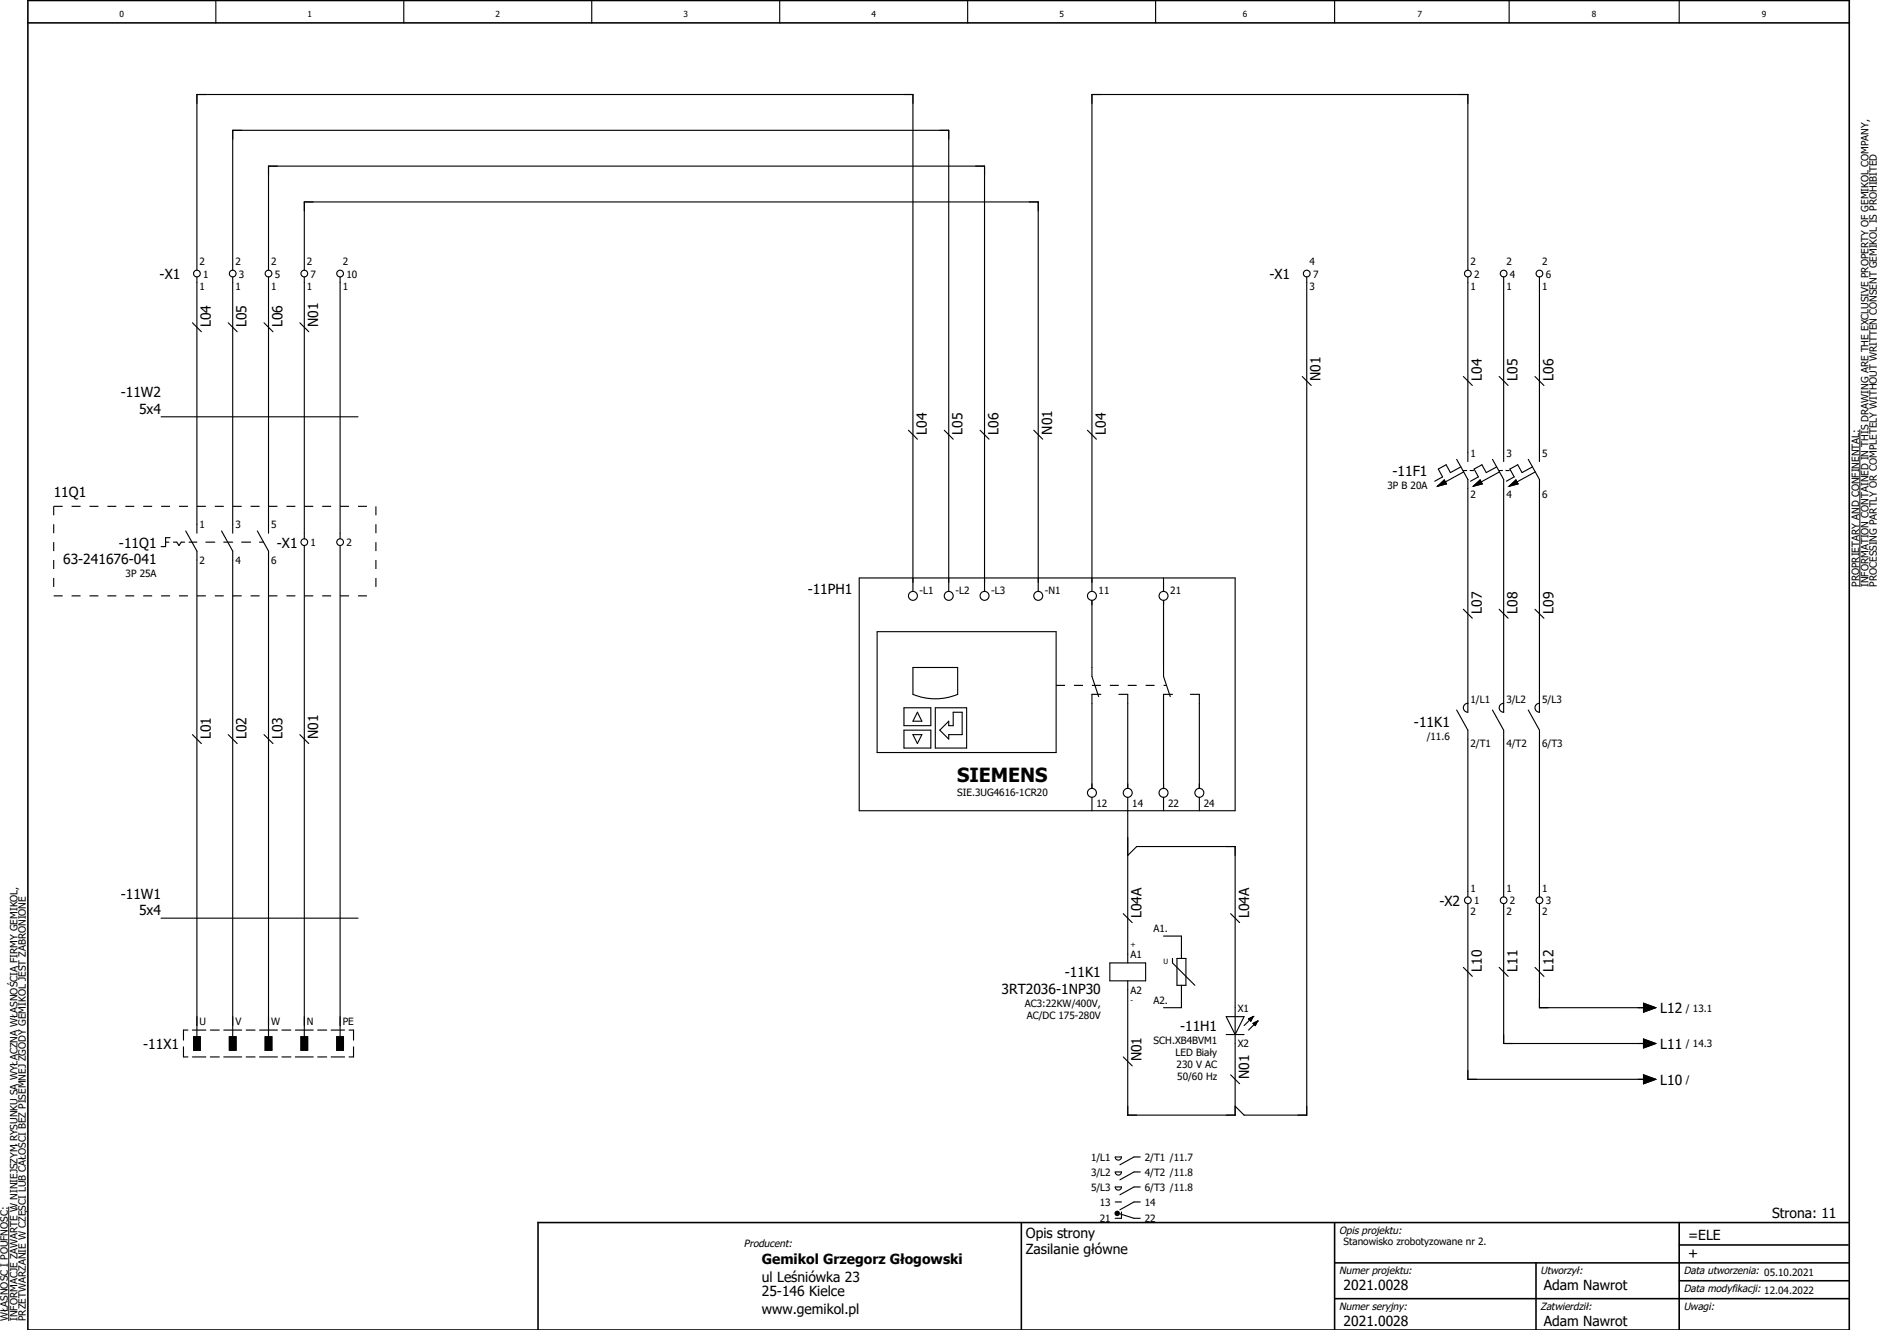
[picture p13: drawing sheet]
<svg xmlns="http://www.w3.org/2000/svg" width="594mm" height="420mm" viewBox="0 0 594 420" stroke-linecap="round" stroke-linejoin="round" font-family="sans-serif">
<defs><g id="words">
<text font-size="6.1" x="302.4" y="247">SIEMENS</text>
<g font-size="4.4">
<text x="50.4" y="88.2">-X1</text>
<text x="401.2" y="88.2">-X1</text>
<text x="66.6" y="103.4" transform="rotate(-90 66.6 103.4)">L04</text>
<text x="77.9" y="103.4" transform="rotate(-90 77.9 103.4)">L05</text>
<text x="89.2" y="103.4" transform="rotate(-90 89.2 103.4)">L06</text>
<text x="100.6" y="103.4" transform="rotate(-90 100.6 103.4)">N01</text>
<text x="38.2" y="125.5">-11W2</text>
<text x="417.3" y="120.4" transform="rotate(-90 417.3 120.4)">N01</text>
<text x="468.2" y="120.4" transform="rotate(-90 468.2 120.4)">L04</text>
<text x="479.5" y="120.4" transform="rotate(-90 479.5 120.4)">L05</text>
<text x="490.9" y="120.4" transform="rotate(-90 490.9 120.4)">L06</text>
<text x="43.9" y="130.8">5x4</text>
<text x="292.9" y="137.3" transform="rotate(-90 292.9 137.3)">L04</text>
<text x="304.2" y="137.3" transform="rotate(-90 304.2 137.3)">L05</text>
<text x="315.5" y="137.3" transform="rotate(-90 315.5 137.3)">L06</text>
<text x="332.5" y="137.3" transform="rotate(-90 332.5 137.3)">N01</text>
<text x="349.4" y="137.3" transform="rotate(-90 349.4 137.3)">L04</text>
<text x="440" y="150.4">-11F1</text>
<text x="17" y="156.9">11Q1</text>
<text x="37.6" y="173">-11Q1</text>
<text x="87.5" y="173">-X1</text>
<text x="19.9" y="178.3">63-241676-041</text>
<text x="255.2" y="187.7">-11PH1</text>
<text x="468.2" y="193.9" transform="rotate(-90 468.2 193.9)">L07</text>
<text x="479.5" y="193.9" transform="rotate(-90 479.5 193.9)">L08</text>
<text x="490.9" y="193.9" transform="rotate(-90 490.9 193.9)">L09</text>
<text x="66.6" y="233.5" transform="rotate(-90 66.6 233.5)">L01</text>
<text x="77.9" y="233.5" transform="rotate(-90 77.9 233.5)">L02</text>
<text x="89.2" y="233.5" transform="rotate(-90 89.2 233.5)">L03</text>
<text x="100.6" y="233.5" transform="rotate(-90 100.6 233.5)">N01</text>
<text x="446.8" y="229.6">-11K1</text>
<text x="38.2" y="283.8">-11W1</text>
<text x="454.9" y="286.1">-X2</text>
<text x="43.9" y="289.2">5x4</text>
<text x="360.8" y="290.1" transform="rotate(-90 360.8 290.1)">L04A</text>
<text x="394.7" y="290.1" transform="rotate(-90 394.7 290.1)">L04A</text>
<text x="336.5" y="308.8">-11K1</text>
<text x="468.2" y="307" transform="rotate(-90 468.2 307)">L10</text>
<text x="479.5" y="307" transform="rotate(-90 479.5 307)">L11</text>
<text x="490.9" y="307" transform="rotate(-90 490.9 307)">L12</text>
<text x="316.5" y="314.1">3RT2036-1NP30</text>
<text x="524.6" y="320.1">L12</text>
<text x="372.9" y="325.7">-11H1</text>
<text x="45.2" y="331.4">-11X1</text>
<text x="360.8" y="335.3" transform="rotate(-90 360.8 335.3)">N01</text>
<text x="524.6" y="331.4">L11</text>
<text x="394.7" y="341" transform="rotate(-90 394.7 341)">N01</text>
<text x="524.6" y="342.7">L10</text>
<text x="560" y="384.8">Strona: 11</text>
<text x="324.2" y="391">Opis strony</text>
<text x="533.5" y="391.9">=ELE</text>
<text x="240.7" y="399.5">Gemikol Grzegorz Głogowski</text>
<text x="324.2" y="396.3">Zasilanie główne</text>
<text x="533.5" y="397.5">+</text>
<text x="240.7" y="405.1">ul Leśniówka 23</text>
<text x="424.6" y="407.4">2021.0028</text>
<text x="487.9" y="407.4">Adam Nawrot</text>
<text x="240.7" y="409.4">25-146 Kielce</text>
<text x="240.7" y="415">www.gemikol.pl</text>
<text x="424.6" y="418.7">2021.0028</text>
<text x="487.9" y="418.7">Adam Nawrot</text>
</g>
<g font-size="3.2">
<text x="63.1" y="83.8">2</text>
<text x="74.4" y="83.8">2</text>
<text x="85.7" y="83.8">2</text>
<text x="97" y="83.8">2</text>
<text x="108.3" y="83.8">2</text>
<text x="413.8" y="83.8">4</text>
<text x="464.7" y="83.8">2</text>
<text x="476" y="83.8">2</text>
<text x="487.3" y="83.8">2</text>
<text x="64.2" y="87.7">1</text>
<text x="75.5" y="87.7">3</text>
<text x="86.8" y="87.7">5</text>
<text x="98.1" y="87.7">7</text>
<text x="109.5" y="87.7">10</text>
<text x="414.9" y="87.7">7</text>
<text x="465.8" y="87.7">2</text>
<text x="477.1" y="87.7">4</text>
<text x="488.4" y="87.7">6</text>
<text x="63.1" y="91.6">1</text>
<text x="74.4" y="91.6">1</text>
<text x="85.7" y="91.6">1</text>
<text x="97" y="91.6">1</text>
<text x="108.3" y="91.6">1</text>
<text x="413.8" y="91.6">3</text>
<text x="464.7" y="91.6">1</text>
<text x="476" y="91.6">1</text>
<text x="487.3" y="91.6">1</text>
<text x="464.7" y="144.3">1</text>
<text x="476" y="144.3">3</text>
<text x="487.3" y="144.3">5</text>
<text x="438.5" y="154.5">3P B 20A</text>
<text x="464.7" y="157.5">2</text>
<text x="476" y="157.5">4</text>
<text x="487.3" y="157.5">6</text>
<text x="63.1" y="166.9">1</text>
<text x="74.4" y="166.9">3</text>
<text x="85.7" y="166.9">5</text>
<text x="98.1" y="172.5">1</text>
<text x="109.5" y="172.5">2</text>
<text x="63.1" y="178.1">2</text>
<text x="74.4" y="178.1">4</text>
<text x="85.7" y="178.1">6</text>
<text x="39.7" y="182.4">3P 25A</text>
<text x="587.5" y="185.4" transform="rotate(-90 587.5 185.4)">PROPRIETARY AND CONFINENTAL:</text>
<text x="590.4" y="185.4" transform="rotate(-90 590.4 185.4)">INFORMATION CONTAINED IN THIS DRAWING ARE THE EXCLUSIVE PROPERTY OF GEMIKOL COMPANY,</text>
<text x="593.1" y="185.4" transform="rotate(-90 593.1 185.4)">PROCESSING PARTLY OR COMPLETELY WITHOUT WRITTEN CONSENT GEMIKOL IS PROHIBITED</text>
<text x="290.6" y="187.6">-L1</text>
<text x="301.9" y="187.6">-L2</text>
<text x="313.2" y="187.6">-L3</text>
<text x="330.2" y="187.6">-N1</text>
<text x="347.2" y="187.6">11</text>
<text x="369.8" y="187.6">21</text>
<text x="464.7" y="222.1">1/L1</text>
<text x="476" y="222.1">3/L2</text>
<text x="487.3" y="222.1">5/L3</text>
<text x="450.8" y="233.7">/11.6</text>
<text x="464.7" y="236.1">2/T1</text>
<text x="476" y="236.1">4/T2</text>
<text x="487.3" y="236.1">6/T3</text>
<text x="302.4" y="251.5">SIE.3UG4616-1CR20</text>
<text x="346.5" y="255">12</text>
<text x="357.8" y="255">14</text>
<text x="369.1" y="255">22</text>
<text x="380.4" y="255">24</text>
<text x="464.7" y="281.8">1</text>
<text x="476" y="281.8">1</text>
<text x="487.3" y="281.8">1</text>
<text x="465.8" y="285.7">1</text>
<text x="477.1" y="285.7">2</text>
<text x="488.4" y="285.7">3</text>
<text x="464.7" y="289.2">2</text>
<text x="476" y="289.2">2</text>
<text x="487.3" y="289.2">2</text>
<text x="364.5" y="294.5">A1.</text>
<text x="357.2" y="302.7">A1</text>
<text x="357.2" y="313.9">A2</text>
<text x="364.5" y="317.1">A2.</text>
<text x="63.1" y="323.9">U</text>
<text x="74.4" y="323.9">V</text>
<text x="85.7" y="323.9">W</text>
<text x="97" y="323.9">N</text>
<text x="108.3" y="323.9">PE</text>
<text x="323.8" y="318.1">AC3:22KW/400V,</text>
<text x="324.4" y="322">AC/DC 175-280V</text>
<text x="391.2" y="319.7">X1</text>
<text x="532.7" y="319.6">/ 13.1</text>
<text x="364.6" y="329.8">SCH.XB4BVM1</text>
<text x="371.5" y="333.6">LED Biały</text>
<text x="391.2" y="330.8">X2</text>
<text x="532.7" y="330.9">/ 14.3</text>
<text x="371.8" y="337.4">230 V AC</text>
<text x="372" y="341.3">50/60 Hz</text>
<text x="532.7" y="342.2">/</text>
<text x="344.8" y="366.8">1/L1</text>
<text x="344.8" y="371.5">3/L2</text>
<text x="361.7" y="366.8">2/T1 /11.7</text>
<text x="361.7" y="371.5">4/T2 /11.8</text>
<text x="344.8" y="376.2">5/L3</text>
<text x="361.7" y="376.2">6/T3 /11.8</text>
<text x="347.5" y="381">13</text>
<text x="361.7" y="381">14</text>
<text x="347.5" y="386.1">21</text>
<text x="361.7" y="386.1">22</text>
<text x="423.2" y="389.8">Opis projektu:</text>
<text x="235.1" y="394.1">Producent:</text>
<text x="424.6" y="393.3">Stanowisko zrobotyzowane nr 2.</text>
<text x="423.2" y="402.5">Numer projektu:</text>
<text x="486.8" y="402.5">Utworzył:</text>
<text x="532" y="402.5">Data utworzenia: 05.10.2021</text>
<text x="423.2" y="413.8">Numer seryjny:</text>
<text x="486.8" y="413.8">Zatwierdził:</text>
<text x="532" y="408.2">Data modyfikacji: 12.04.2022</text>
<text x="532" y="413.8">Uwagi:</text>
<text x="2.5" y="417.3" transform="rotate(-90 2.5 417.3)">WŁASNOŚĆ I POUFNOŚĆ:</text>
<text x="5.5" y="417.3" transform="rotate(-90 5.5 417.3)">INFORMACJE ZAWARTE W NINIEJSZYM RYSUNKU SĄ WYŁĄCZNĄ WŁASNOŚCIĄ FIRMY GEMIKOL,</text>
<text x="8.2" y="417.3" transform="rotate(-90 8.2 417.3)">PRZETWARZANIE W CZĘŚCI LUB CAŁOŚCI BEZ PISEMNEJ ZGODY GEMIKOL JEST ZABRONIONE</text>
</g>
<g font-size="2.6">
<text x="37.8" y="5.3">0</text>
<text x="97.2" y="5.3">1</text>
<text x="156.6" y="5.3">2</text>
<text x="216" y="5.3">3</text>
<text x="275.4" y="5.3">4</text>
<text x="334.8" y="5.3">5</text>
<text x="392.7" y="5.3">6</text>
<text x="447.9" y="5.3">7</text>
<text x="503" y="5.3">8</text>
<text x="556.8" y="5.3">9</text>
</g>
<g font-size="2.3">
<text x="357.2" y="299.1">+</text>
<text x="367.6" y="304.4">U</text>
<text x="357.2" y="316.8">-</text>
</g>
</g></defs>
<g fill="none" stroke="#000" stroke-width=".35">
<path d="M68.2 .2v7M127.6 .2v7M187 .2v7M246.4 .2v7M305.8 .2v7M365.2 .2v7M421.7 .2v7M476.9 .2v7M530.6 .2v7M62.2 85.4v-55.5h226.3v156.9M62.2 87.5v80.9M73.5 85.4v-44.2h226.3v145.6"/>
<path d="M73.5 87.5v80.9M84.8 85.4v-32.9h226.3v134.3M84.8 87.5v80.9M96.2 85.4v-21.6h231.9v123M96.2 87.5v82.7M107.5 87.5v82.7M412.9 87.5v264.8h-19.8l-2.8-2.8M463.8 85.4v-55.5h-118.7v156.9M463.8 87.5v58.3M475.2 87.5v58.3M486.5 87.5v58.3M60.8 102l2.8 2.8"/>
<path d="M72.1 102l2.8 2.8M83.4 102l2.9 2.8M94.7 102l2.9 2.8M411.5 118.9l2.8 2.9M462.4 118.9l2.9 2.9M473.7 118.9l2.9 2.9M485.1 118.9l2.8 2.9M50.9 131.7h62.2M287.1 135.9l2.8 2.8M298.4 135.9l2.8 2.8M309.7 135.9l2.8 2.8M326.7 135.9l2.8 2.8"/>
<path d="M343.6 135.9l2.9 2.8M454.3 153.6l2.1-2 .7 1.3zM460.3 145.1l3.5 6.4v73.5a1.41 1.41 0 0 1-1.4-1.4 1.41 1.41 0 0 1 1.4-1.4M461.6 147.5l-3.3 1.8-1.3-2.5-2.5 1.4 1.4 2.5-2.5 1.3M462.4 148.6h1.1M462.5 149.1l-5.8 3.1M464.5 148.6h1.1M465.6 153.6l2.1-2 .7 1.3zM471.6 145.1l3.6 6.4v73.5a1.41 1.41 0 0 1-1.5-1.4 1.41 1.41 0 0 1 1.5-1.4M472.9 147.5l-3.3 1.8-1.3-2.5-2.5 1.4 1.4 2.5-2.5 1.3M473.7 148.6h1.1M473.8 149.1l-5.7 3.1"/>
<path d="M475.9 148.6h1M476.9 153.6l2.1-2 .7 1.3zM482.9 145.1l3.6 6.4v73.5a1.41 1.41 0 0 1-1.4-1.4 1.41 1.41 0 0 1 1.4-1.4M484.3 147.5l-3.3 1.8-1.4-2.5-2.5 1.4 1.4 2.5-2.5 1.3M485.1 149.1l-5.7 3.1M52.3 171.3h1.1M53.7 169.9h-1.4v2.8h-1.4M54.8 171.3h1.1l.7 1 .7-1h1M58.7 167.7l3.5 6.4v153.4M59.7 171.3h2.5M65.1 171.3h2.8M70 167.7l3.5 6.4v153.4"/>
<path d="M70.7 171.3h2.8M76.4 171.3h2.8M81.3 167.7l3.6 6.4-.1 153.4M82 171.3h1.3M96.2 172.3v155.2M107.5 172.3v155.2M271.5 182.6h118.8v73.5h-118.8zM277.2 199.6h56.5v38.1h-56.5zM345.1 189.7v24l2.1 6.4M367.7 182.6v4.2M367.7 189.7v24l2.1 6.4M462.4 192.5l2.9 2.8"/>
<path d="M473.7 192.5l2.9 2.8M485.1 192.5l2.8 2.8M288.5 210.9h14.1v8.5a18.4 18.4 0 0 1-14.1 0zM347.9 219.4h-2.8v29.6M353.5 219.4h2.9v29.6M370.5 219.4h-2.8v29.6M376.2 219.4h2.8v29.6M60.8 232.1l2.8 2.8M72.1 232.1l2.8 2.8M83.4 232.1l2.9 2.8M94.7 232.1l2.9 2.8M285.7 223.6h8.4v5.6h-8.4z"/>
<path d="M285.7 230.7h8.4v5.6h-8.4zM288.5 232.1h2.8l-1.4 2.8zM289.9 225l1.4 2.8h-2.8zM295.6 223.6h9.9v12.7h-9.9zM301.2 225h2.8v7.1h-4.2v1.4l-2.8-2.8 2.8-2.9v1.4h1.4zM460.3 224.3l3.5 6.4v52.6M471.6 224.3l3.6 6.4v52.6M482.9 224.3l3.6 6.4v52.6M345.1 251.9v4.2M356.4 251.9v52.3M367.7 251.9v4.2M379 251.9v4.2"/>
<path d="M356.4 270.3l2.8-2.9h31.1v84.9h-33.9v-42.4M50.9 290.1h62.2M355 288.6l2.8 2.9M367.7 295.7h5.6v7.1M388.9 288.6l2.8 2.9M463.8 285.5v55.5h56.6M475.2 285.5v44.2h45.2M486.5 285.5v32.8h33.9M350.7 304.2h11.3v5.7h-11.3zM370.5 302.8v1.4l7.1 7.1M371.9 302.8h2.8v8.5h-2.8zM373.3 311.3v7h-5.6"/>
<path d="M462.4 305.6l2.9 2.8M473.7 305.6l2.9 2.8M485.1 305.6l2.8 2.8M519.3 316.9l3.9 1.4-3.9 1.5zM58 330.7v3.2h1.4M59.4 325.4h-1.4v3.2M60.8 325.4h4.3M60.8 333.9h4.3M61.2 327.5h2.1v4.3h-2.1zM66.5 325.4h2.8M66.5 333.9h2.8M70.7 325.4h5.7"/>
<path d="M70.7 333.9h5.7M72.5 327.5h2.1v4.3h-2.1zM77.8 325.4h2.8M77.8 333.9h2.8M82 325.4h5.7M82 333.9h5.7M83.8 327.5h2.1v4.3h-2.1zM89.1 325.4h2.8M89.1 333.9h2.8M93.3 325.4h5.7M93.3 333.9h5.7M95.1 327.5h2.1v4.3h-2.1z"/>
<path d="M100.4 325.4h2.8M100.4 333.9h2.8M104.6 325.4h4.3M104.6 333.9h4.3M106.4 327.5h2.1v4.3h-2.1zM110.3 325.4h1.4v3.2M111.7 330.7v3.2h-1.4M355 333.9l2.8 2.8M387.5 321.2h5.6l-2.8 5.6zM387.5 326.8h5.6M388.9 339.6l2.8 2.8M394.5 321.9l1.5-.7-.7 1.4z"/>
<path d="M396 323.3l1.4-.7-.7 1.4zM396 321.2l-2.9 2.8M397.4 322.6l-2.9 2.8M519.3 328.2l3.9 1.5-3.9 1.4zM519.3 339.6l3.9 1.4-3.9 1.4zM352.4 365.5h2a.99 .99 0 0 1-1 1 .99 .99 0 0 1-1-1zM352.4 370.2h2a.99 .99 0 0 1-1 1 .99 .99 0 0 1-1-1zM352.4 375h2a.99 .99 0 0 1-1 1 .99 .99 0 0 1-1-1zM352.4 379.7h2M360.3 365.5h-2l-4.4 2.5M360.3 370.2h-2l-4.4 2.5M360.3 375h-2l-4.4 2.5"/>
<path d="M360.3 379.7h-2l-4.4 2.5M353.9 383.5l4.4 1.4h2M354.4 382.9v2h-2"/>
<circle cx="62.2" cy="86.4" r="1.06"/>
<circle cx="73.5" cy="86.4" r="1.06"/>
<circle cx="84.8" cy="86.4" r="1.06"/>
<circle cx="96.2" cy="86.4" r="1.06"/>
<circle cx="107.5" cy="86.4" r="1.06"/>
<circle cx="412.9" cy="86.4" r="1.06"/>
<circle cx="463.8" cy="86.4" r="1.06"/>
<circle cx="475.2" cy="86.4" r="1.06"/>
<circle cx="486.5" cy="86.4" r="1.06"/>
<circle cx="96.2" cy="171.3" r="1.06"/>
<circle cx="107.5" cy="171.3" r="1.06"/>
<circle cx="288.5" cy="188.2" r="1.41"/>
<circle cx="299.8" cy="188.2" r="1.41"/>
<circle cx="311.1" cy="188.2" r="1.41"/>
<circle cx="328.1" cy="188.2" r="1.41"/>
<circle cx="345.1" cy="188.2" r="1.41"/>
<circle cx="367.7" cy="188.2" r="1.41"/>
<circle cx="345.1" cy="250.5" r="1.41"/>
<circle cx="356.4" cy="250.5" r="1.41"/>
<circle cx="367.7" cy="250.5" r="1.41"/>
<circle cx="379" cy="250.5" r="1.41"/>
<circle cx="463.8" cy="284.4" r="1.06"/>
<circle cx="475.1" cy="284.4" r="1.06"/>
<circle cx="486.5" cy="284.4" r="1.06"/>
</g>
<path d="M8.8 7.2h575.6M8.8 .2h575.6v420h-575.6zM322.7 386.2v34M421.7 386.2v34M421.7 398.9h162.7M485.4 398.9v21.3M530.6 386.2v34M530.6 393.3h53.4M584.4 386.2h-414.4v34M421.7 410.3h162.7M530.6 404.6h53.8" fill="none" stroke="#000" stroke-width=".49"/>
<path d="M587.7 135.7v49.7M2.8 381.2v36.1" fill="none" stroke="#000" stroke-width=".32"/>
<path d="M17 160h101.8M17 160v28.2M118.8 160v28.2M17 188.2h101.8M333.7 216.5h34.9" fill="none" stroke="#000" stroke-width=".35" stroke-dasharray="2.8 2.8" stroke-linecap="butt"/>
<g fill="#000" stroke="#000" stroke-width=".32">
<path d="M454.3 153.6l2.1-2 .7 1.3zM465.6 153.6l2.1-2 .7 1.3zM476.9 153.6l2.1-2 .7 1.3zM519.3 316.9l3.9 1.4-3.9 1.5zM61.2 327.5h2.1v4.3h-2.1zM72.5 327.5h2.1v4.3h-2.1zM83.8 327.5h2.1v4.3h-2.1zM95.1 327.5h2.1v4.3h-2.1zM106.4 327.5h2.1v4.3h-2.1zM394.5 321.9l1.5-.7-.7 1.4zM396 323.3l1.4-.7-.7 1.4zM519.3 328.2l3.9 1.5-3.9 1.4z"/>
<path d="M519.3 339.6l3.9 1.4-3.9 1.4z"/>
</g>
<g fill="#000">
<circle cx="396" cy="321.2" r=".18"/>
<circle cx="397.4" cy="322.6" r=".18"/>
<circle cx="353" cy="383.3" r=".87"/>
</g>
<use href="#words"/>
</svg>
